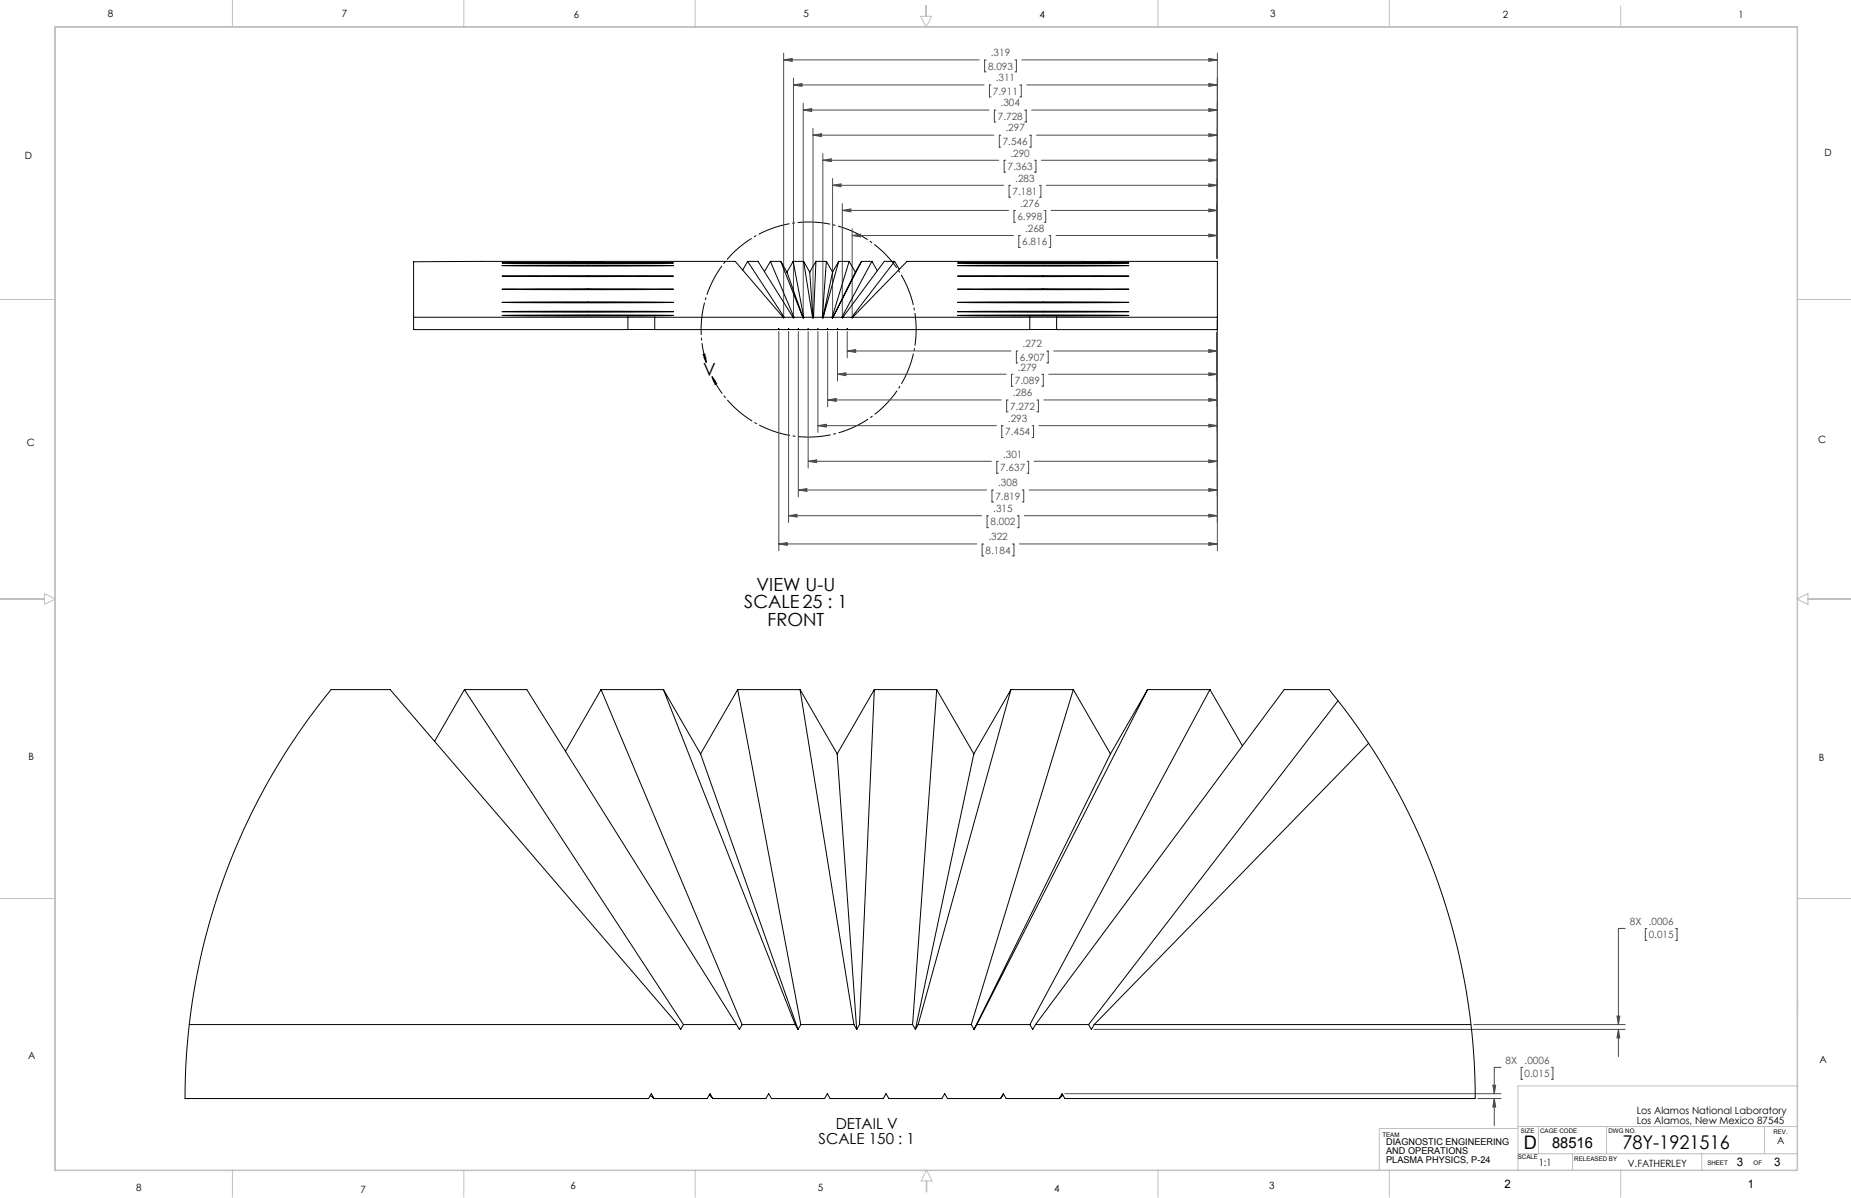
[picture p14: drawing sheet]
<svg xmlns="http://www.w3.org/2000/svg" width="864mm" height="559mm" viewBox="0 0 864 559" stroke-linecap="round" stroke-linejoin="round" font-family="sans-serif">
<defs><g id="words">
<text font-size="8.8" x="757" y="536">78Y-1921516</text>
<text font-size="8.7" x="711" y="536">D</text>
<g font-size="8.5">
<text x="328" y="175">V</text>
<text x="353" y="275">VIEW U-U</text>
<text x="347" y="284">SCALE25 : 1</text>
<text x="358" y="292">FRONT</text>
</g>
<g font-size="7.1">
<text x="390" y="527">DETAIL V</text>
<text x="382" y="534">SCALE 150 : 1</text>
<text x="724" y="535">88516</text>
</g>
<g font-size="5.5">
<text x="810" y="544">3</text>
<text x="828" y="544">3</text>
</g>
<g font-size="5.4">
<text x="702" y="554">2</text>
<text x="815" y="554">1</text>
</g>
<g font-size="4.7">
<text x="50" y="8">8</text>
<text x="159" y="8">7</text>
<text x="268" y="8">6</text>
<text x="375" y="8">5</text>
<text x="485" y="9">4</text>
<text x="593" y="8">3</text>
<text x="701" y="8">2</text>
<text x="811" y="8">1</text>
<text x="12" y="74">D</text>
<text x="851" y="73">D</text>
<text x="13" y="208">C</text>
<text x="848" y="207">C</text>
<text x="13" y="354">B</text>
<text x="849" y="355">B</text>
<text x="13" y="494">A</text>
<text x="849" y="496">A</text>
<text x="764" y="520">Los Alamos National Laboratory</text>
<text x="764" y="524">Los Alamos, New Mexico 87545</text>
<text x="829" y="534">A</text>
<text x="718" y="544">1:1</text>
<text x="759" y="544">V.FATHERLEY</text>
<text x="64" y="555">8</text>
<text x="168" y="556">7</text>
<text x="266" y="555">6</text>
<text x="382" y="555">5</text>
<text x="492" y="556">4</text>
<text x="592" y="554">3</text>
</g>
<g font-size="4.7" fill="#4a4a4a">
<text x="462" y="26">.319</text>
<text x="461" y="32">8.093</text>
<text x="465" y="38">.311</text>
<text x="463" y="44">7.911</text>
<text x="467" y="50">.304</text>
<text x="466" y="56">7.728</text>
<text x="469" y="61">.297</text>
<text x="468" y="68">7.546</text>
<text x="471" y="73">.290</text>
<text x="470" y="79">7.363</text>
<text x="474" y="85">.283</text>
<text x="472" y="91">7.181</text>
<text x="476" y="96">.276</text>
<text x="475" y="103">6.998</text>
<text x="478" y="108">.268</text>
<text x="477" y="114">6.816</text>
<text x="477" y="162">.272</text>
<text x="475" y="173">.279</text>
<text x="476" y="168">6.907</text>
<text x="474" y="179">7.089</text>
<text x="473" y="185">.286</text>
<text x="471" y="191">7.272</text>
<text x="470" y="197">.293</text>
<text x="469" y="203">7.454</text>
<text x="468" y="213">.301</text>
<text x="467" y="220">7.637</text>
<text x="466" y="227">.308</text>
<text x="464" y="233">7.819</text>
<text x="463" y="239">.315</text>
<text x="462" y="245">8.002</text>
<text x="461" y="252">.322</text>
<text x="460" y="258">8.184</text>
<text x="760" y="431">8X</text>
<text x="769" y="431">.0006</text>
<text x="769" y="438">0.015</text>
<text x="702" y="496">8X</text>
<text x="711" y="496">.0006</text>
<text x="711" y="502">0.015</text>
</g>
<g font-size="4.4">
<text x="647" y="534">DIAGNOSTIC ENGINEERING</text>
<text x="647" y="538">AND OPERATIONS</text>
<text x="647" y="543">PLASMA PHYSICS, P-24</text>
</g>
<g font-size="2.9">
<text x="645" y="530">TEAM</text>
<text x="710" y="529">SIZE</text>
<text x="719" y="528">CAGE CODE</text>
<text x="750" y="528">DWG NO.</text>
<text x="827" y="529">REV.</text>
<text x="708" y="541">SCALE</text>
<text x="735" y="541">RELEASED BY</text>
<text x="797" y="543">SHEET</text>
<text x="818" y="543">OF</text>
</g>
</g></defs>
<g fill="none" stroke="#c0c0c0" stroke-width=".47">
<path d="M108 0v13M216 0v13M324 0v13M540 0v13M648 0v13M26 12h813v534h-813zM26 13h813M26 13v533M430 8h5l-3 5zM432 3v5M756 3v10M838 13v533"/>
<path d="M0 140h26M839 140h25M0 279h21M0 280h21M21 277l5 2-5 3zM838 279l6-2v5zM844 279h20M844 280h20M0 419h26M839 419h25M838 472h1M838 507h-130v39"/>
<path d="M708 525h131M708 538h131M708 526h-64v20M718 525v13M734 538v8M750 525v13M794 538v8M823 525v13M26 546h813M108 546v12M216 546v12M324 546v12"/>
<path d="M432 551v5M432 546l3 5h-5zM540 546v12M648 546v12M756 546v12"/>
</g>
<path d="M332 176a50 50 0 0 0 85 8 50 50 0 0 0-31-80 50 50 0 0 0-56 65" fill="none" stroke="#000" stroke-width=".47" stroke-dasharray="15.2 1.3 1.3 1.3" stroke-dashoffset="6" stroke-linecap="butt"/>
<path d="M330 169l-2-4h1l1 4M332 176l3 3h-2l-1-3" fill="none" stroke="#000" stroke-width=".47" stroke-dasharray="15.2 1.3 1.3 1.3" stroke-dashoffset="12.5" stroke-linecap="butt"/>
<g fill="none" stroke="#4a4a4a" stroke-width=".47">
<path d="M366 28h91M366 25v122M366 28l4-1v2zM370 40h89M370 36v111M370 40l4-1v1zM460 28h-1v6h1M462 40v5M473 28h1v6h-1M476 40v5M477 28h91M479 40h89"/>
<path d="M564 39l4 1h-4zM564 27l4 1-4 1zM568 25v96M375 51h86M375 48v99M375 51h4v1zM379 60v87M465 51h-1v6h1M478 51h1v6h-1M481 51h87M564 51h4l-4 1zM379 63l4-1v2z"/>
<path d="M379 63h85M384 75h82M384 72v75M384 75l4-1v1zM467 63h-1v6h1M469 75h-1v5h1M480 63h1v6h-1M483 75v5M484 63h84M486 75h82M564 74l4 1h-4zM564 62l4 1-4 1z"/>
<path d="M388 86h4v1zM388 86h80M388 83v64M393 98l4-1v2zM393 98h78M393 95v52M471 86v6M474 98h-1v6h1M485 86h1v6h-1M487 98h1v6h-1M488 86h80M490 98h78"/>
<path d="M564 97l4 1-4 1zM564 86h4l-4 1zM398 110l4-1v1zM398 110h75M398 107v40M476 110h-1v5h1M489 110h1v5h-1M493 110h75M564 109l4 1h-4zM363 155v102M368 155v89M372 155v77"/>
<path d="M377 155v63M382 155v47M386 155v35M391 155v23M395 155v12M568 149v108M391 175l4-1v1zM391 175h78M395 164l4-1v1zM395 164h77M473 175h-1v5h1M475 164h-1v5h1"/>
<path d="M486 175h1v5h-1M488 164h1v5h-1M489 175h79M492 164h76M564 174l4 1h-4zM564 163l4 1h-4zM382 199l4-1v1zM382 199h83M386 187l4-1v1zM386 187h81M468 199h-1v5h1M470 187v5"/>
<path d="M482 199v5M484 187v5M485 199h83M487 187h81M564 186l4 1h-4zM564 198l4 1h-4zM377 215h86M377 215l4-1v2zM466 215h-1v6h1M479 215h1v6h-1M482 215h86M564 214l4 1-4 1z"/>
<path d="M372 229h88M372 229l4-1v1zM464 229h-1v5h1M477 229h1v5h-1M480 229h88M564 228l4 1h-4zM564 240l4 1h-4zM363 254l4-1v1zM363 254h93M368 241h90M368 241l4-1v1zM459 254h-1v5h1"/>
<path d="M461 241v5M472 254h1v5h-1M475 241v5M476 254h92M478 241h90M564 253l4 1h-4zM758 433h-3v45M768 433v6M782 433v6M688 478h70M754 474h2l-1 4zM510 480h248"/>
<path d="M700 498h-3v12M710 498v5M724 498h1v5h-1M755 480l1 4h-2zM755 480v13M497 510h203M690 512h10M696 506h2l-1 4zM697 512l1 4h-2zM697 512v13"/>
</g>
<path d="M328 165h1l1 4zM332 176l3 3h-2z" fill="#000"/>
<path d="M393 98l4-1v2zM564 97l4 1-4 1zM564 86h4l-4 1zM388 86h4v1zM384 75l4-1v1zM564 74l4 1h-4zM564 62l4 1-4 1zM379 63l4-1v2zM375 51h4v1zM564 51h4l-4 1zM370 40l4-1v1zM564 39l4 1h-4zM391 175l4-1v1zM564 174l4 1h-4zM386 187l4-1v1zM564 186l4 1h-4zM382 199l4-1v1zM564 198l4 1h-4zM377 215l4-1v2zM564 214l4 1-4 1zM372 229l4-1v1zM564 228l4 1h-4zM368 241l4-1v1zM564 240l4 1h-4zM395 164l4-1v1zM564 163l4 1h-4zM363 254l4-1v1zM564 253l4 1h-4zM564 109l4 1h-4zM398 110l4-1v1zM366 28l4-1v2zM564 27l4 1-4 1zM696 506h2l-1 4zM697 512l1 4h-2zM755 480l1 4h-2zM754 474h2l-1 4z" fill="#4a4a4a"/>
<g fill="none" stroke="#000" stroke-width=".47">
<path d="M234 123h80zM234 135h80zM234 129h80zM234 124h80zM268 122h.1M280 122h.1M349 122h5l16 26M349 122l17 26M349 122l-3 4M359 122h5M359 122l-2 5M359 122l11 26"/>
<path d="M364 122l11 26M364 122l3 5M367 127l8 21M370 122h5M370 122l-3 5M370 122l5 26M375 122l3 5M375 122l4 26M378 127l1 21M381 122h5M381 122l-3 5M381 122l-1 26"/>
<path d="M386 122l-2 26M386 122l2 5M388 127l-4 21M391 122h5M391 122l-7 26M391 122l-3 5M396 122l-8 26M396 122l3 5M399 127l-11 21M402 122h5M402 122l-13 26M402 122l-3 5"/>
<path d="M407 122l-14 26M407 122l2 4M417 122h-4l-20 26M417 122l-20 26M417 122l3 4M447 123h80zM447 135h80zM447 129h80zM447 124h80zM505 122h.1M518 122h.1M193 148h172"/>
<path d="M234 147h80zM234 145h80zM234 141h80zM293 148v6M305 148v6M363 153l1 1M364 154h4M365 148l-22-26h-150v32h171M365 148h1M366 148h4M368 153v1M368 154h27"/>
<path d="M370 148h.1M370 148h5M375 148h.1M375 148h4M379 148h.1M380 148h4M380 148h-1M384 148h.1M384 148h4M388 148h.1M389 148h4M389 148h-1"/>
<path d="M393 148h.1M393 148h4M395 153v1M397 148h1M398 148l25-26h145v32h-173M398 148h170M447 147h80zM447 145h80zM447 141h80zM480 148v6M493 148v6M217 322h29l98 156"/>
<path d="M217 322l102 156M217 322l-14 24M280 322h30M280 322l-16 28M280 322l66 156M310 322l61 156M310 322l17 30M344 322h29M344 322l-17 30M344 322l30 156M373 322l18 30M373 322l25 156"/>
<path d="M408 322h29M408 322l-17 30M408 322l-7 156M437 322l-11 156M437 322l17 30M472 322h29M472 322l-44 156M472 322l-18 30M501 322l17 30M501 322l-48 156M535 322h30M535 322l-79 156"/>
<path d="M535 322l-17 30M565 322l-84 156M565 322l15 26M624 327l-116 151M327 352l45 128M391 352l9 128M454 352l-27 128M518 352l-64 128M639 347l-128 131M88 478h228M316 478l-134-156h-28a301 301 0 0 0-68 190h217l1-2 1 2M316 478l2 2 1-2"/>
<path d="M319 478h25M344 478l1 2 1-2M346 478h25M371 478l1 2M374 478h24M374 478l-2 2M398 478l2 2M401 478h25M401 478l-1 2M426 478l1 2M428 478h25M428 478l-1 2"/>
<path d="M453 478l1 2M456 478h25M456 478l-2 2M481 478l1 2 1-2M483 478l116-156h21a301 301 0 0 1 68 190h-191l-1-2-2 2M483 478h25M508 478l1 2 2-2M511 478h175M303 511l2 1M305 512h25l1-2 2 2M331 511l2 1M333 512h24l2-2 1 2h25l1-2 1 2h25l1-2 2 2h24l2-2 1 2h25"/>
<path d="M467 512l1-2 1 2h25M468 510l-1 2M496 511l-2 1"/>
</g>
<use href="#words"/>
</svg>
